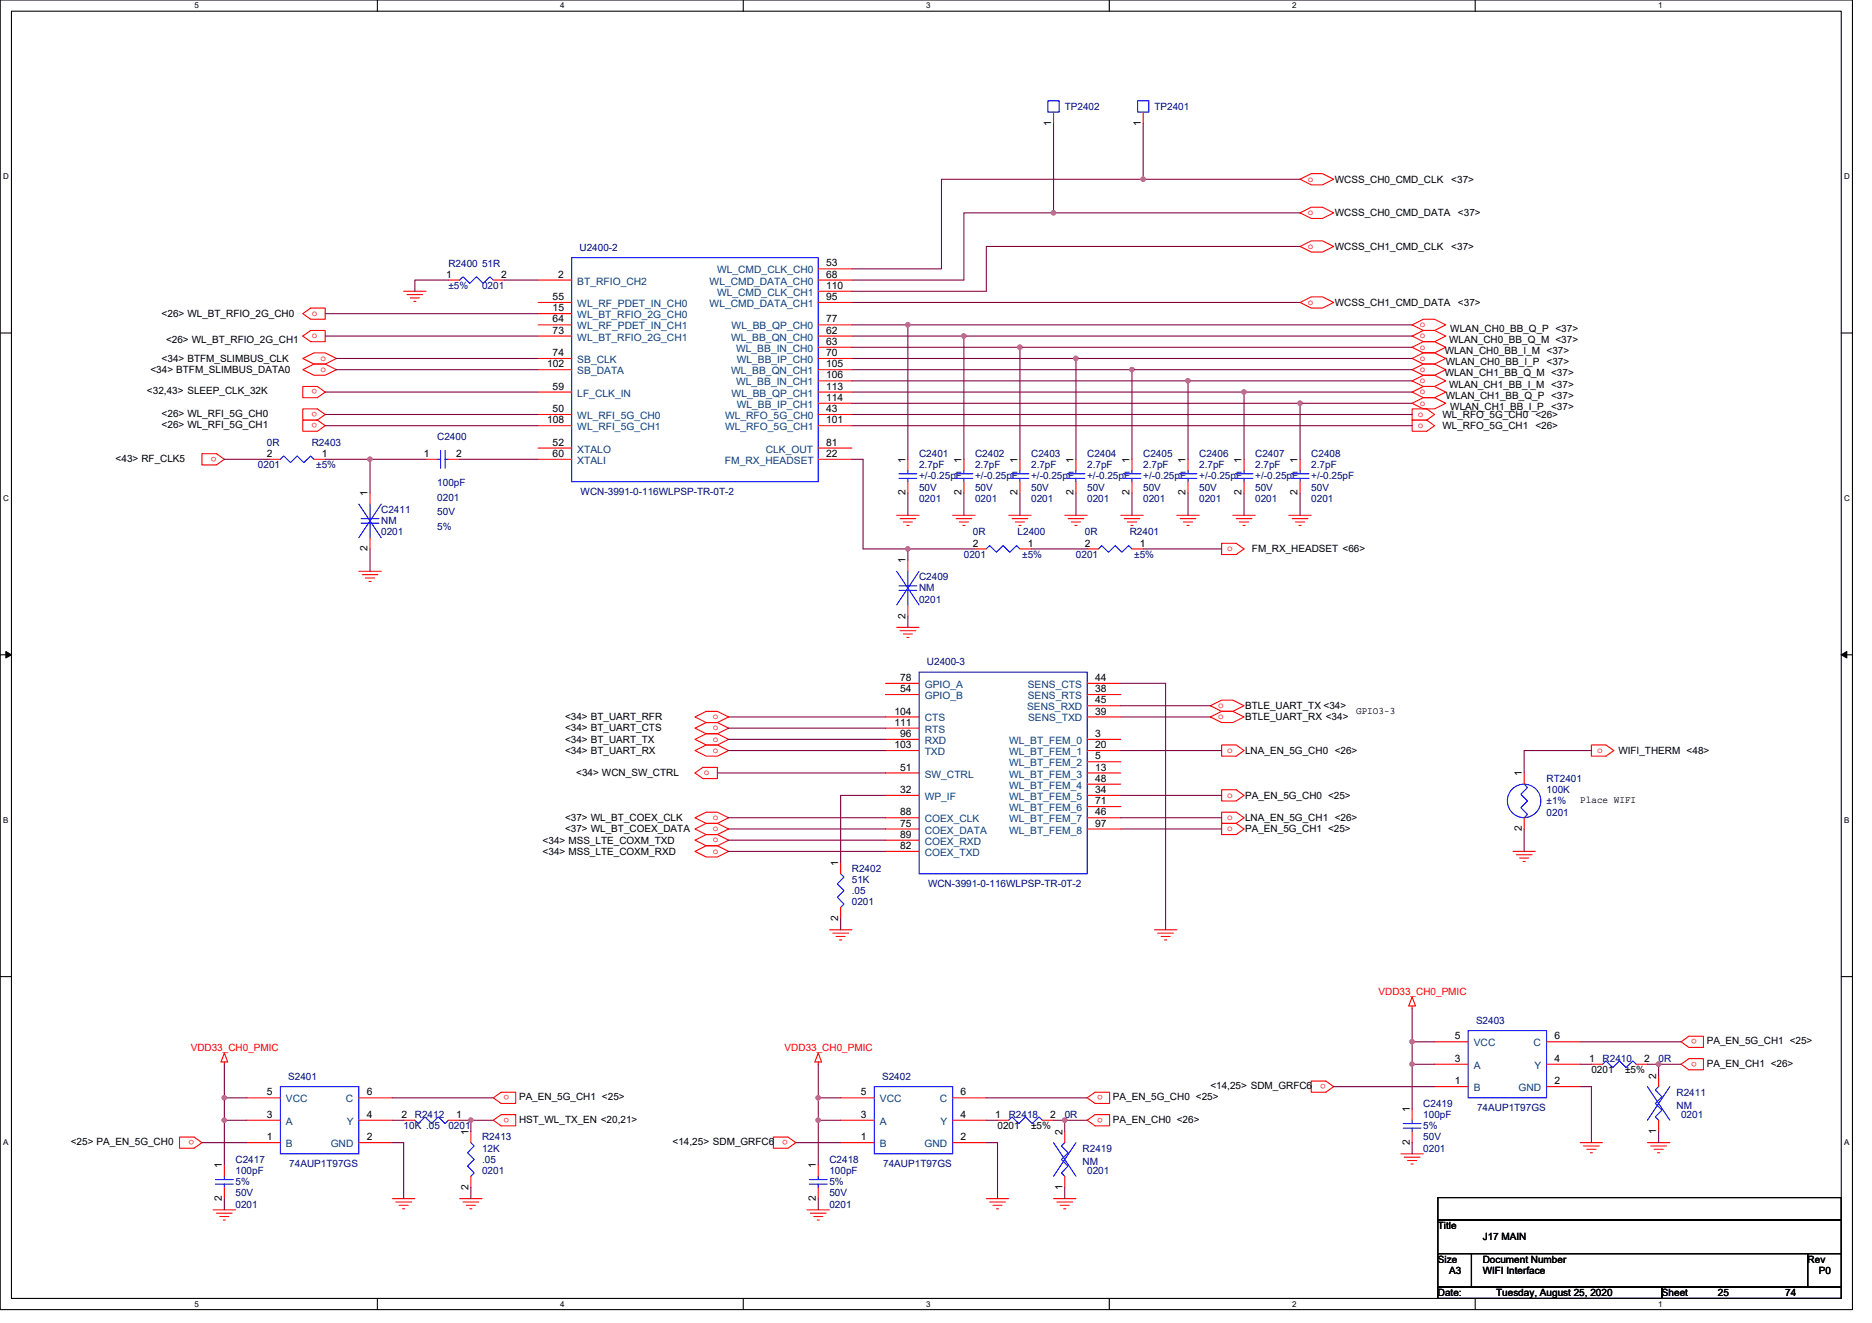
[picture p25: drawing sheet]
<svg xmlns="http://www.w3.org/2000/svg" width="297mm" height="210mm" viewBox="0 0 297 210" stroke-linecap="round" stroke-linejoin="round" font-family="sans-serif">
<defs><g id="words">
<g font-size="1.6" fill="#000080">
<text x="168.9" y="17.4">TP2402</text>
<text x="183.2" y="17.4">TP2401</text>
<text x="92" y="39.8">U2400-2</text>
<text x="71.2" y="42.3">R2400 51R</text>
<text x="71.2" y="45.9">±5%</text>
<text x="76.5" y="45.9">0201</text>
<text x="42.4" y="70.8">0R</text>
<text x="49.5" y="70.8">R2403</text>
<text x="69.4" y="69.9">C2400</text>
<text x="40.9" y="74.3">0201</text>
<text x="50.2" y="74.3">±5%</text>
<text x="69.4" y="77.2">100pF</text>
<text x="145.8" y="72.5">C2401</text>
<text x="145.8" y="74.3">2.7pF</text>
<text x="145.8" y="77.9">50V</text>
<text x="145.8" y="76.1">+/-0.25pF</text>
<text x="154.7" y="72.5">C2402</text>
<text x="154.7" y="74.3">2.7pF</text>
<text x="154.7" y="77.9">50V</text>
<text x="154.7" y="76.1">+/-0.25pF</text>
<text x="163.6" y="72.5">C2403</text>
<text x="163.6" y="74.3">2.7pF</text>
<text x="163.6" y="77.9">50V</text>
<text x="163.6" y="76.1">+/-0.25pF</text>
<text x="172.5" y="72.5">C2404</text>
<text x="172.5" y="74.3">2.7pF</text>
<text x="172.5" y="77.9">50V</text>
<text x="172.5" y="76.1">+/-0.25pF</text>
<text x="181.4" y="72.5">C2405</text>
<text x="181.4" y="74.3">2.7pF</text>
<text x="181.4" y="77.9">50V</text>
<text x="181.4" y="76.1">+/-0.25pF</text>
<text x="190.3" y="72.5">C2406</text>
<text x="190.3" y="74.3">2.7pF</text>
<text x="190.3" y="77.9">50V</text>
<text x="190.3" y="76.1">+/-0.25pF</text>
<text x="199.2" y="72.5">C2407</text>
<text x="199.2" y="74.3">2.7pF</text>
<text x="199.2" y="77.9">50V</text>
<text x="199.2" y="76.1">+/-0.25pF</text>
<text x="208.1" y="72.5">C2408</text>
<text x="208.1" y="74.3">2.7pF</text>
<text x="208.1" y="77.9">50V</text>
<text x="208.1" y="76.1">+/-0.25pF</text>
<text x="60.5" y="81.4">C2411</text>
<text x="60.5" y="83.2">NM</text>
<text x="69.4" y="79.5">0201</text>
<text x="69.4" y="81.8">50V</text>
<text x="92.1" y="78.6">WCN-3991-0-116WLPSP-TR-0T-2</text>
<text x="145.8" y="79.7">0201</text>
<text x="154.7" y="79.7">0201</text>
<text x="163.6" y="79.7">0201</text>
<text x="172.5" y="79.7">0201</text>
<text x="181.4" y="79.7">0201</text>
<text x="190.3" y="79.7">0201</text>
<text x="199.2" y="79.7">0201</text>
<text x="208.1" y="79.7">0201</text>
<text x="60.5" y="85">0201</text>
<text x="69.4" y="84.1">5%</text>
<text x="152.9" y="88.5">0201</text>
<text x="154.4" y="85">0R</text>
<text x="161.5" y="85">L2400</text>
<text x="162.2" y="88.5">±5%</text>
<text x="170.7" y="88.5">0201</text>
<text x="172.1" y="85">0R</text>
<text x="179.3" y="85">R2401</text>
<text x="180" y="88.5">±5%</text>
<text x="145.8" y="92.1">C2409</text>
<text x="145.8" y="93.9">NM</text>
<text x="145.8" y="95.7">0201</text>
<text x="147.1" y="105.6">U2400-3</text>
<text x="245.4" y="124.1">RT2401</text>
<text x="245.4" y="125.9">100K</text>
<text x="245.4" y="127.7">±1%</text>
<text x="245.4" y="129.4">0201</text>
<text x="135.2" y="138.3">R2402</text>
<text x="135.2" y="140.1">51K</text>
<text x="135.2" y="141.9">.05</text>
<text x="135.2" y="143.7">0201</text>
<text x="147.3" y="140.8">WCN-3991-0-116WLPSP-TR-0T-2</text>
<text x="234.2" y="162.5">S2403</text>
<text x="45.7" y="171.4">S2401</text>
<text x="140" y="171.4">S2402</text>
<text x="254.3" y="168.5">R2410</text>
<text x="263.2" y="168.5">0R</text>
<text x="266" y="173.9">R2411</text>
<text x="64" y="179.2">10K .05</text>
<text x="65.8" y="177.4">R2412</text>
<text x="71.2" y="179.2">0201</text>
<text x="160.1" y="177.4">R2418</text>
<text x="168.9" y="177.4">0R</text>
<text x="225.8" y="175.7">C2419</text>
<text x="225.8" y="177.4">100pF</text>
<text x="225.8" y="179.2">5%</text>
<text x="234.4" y="176.4">74AUP1T97GS</text>
<text x="266" y="176">NM</text>
<text x="266.7" y="177.4">0201</text>
<text x="37.4" y="184.6">C2417</text>
<text x="45.9" y="185.3">74AUP1T97GS</text>
<text x="76.5" y="181">R2413</text>
<text x="76.5" y="182.8">12K</text>
<text x="76.5" y="184.6">.05</text>
<text x="131.6" y="184.6">C2418</text>
<text x="140.1" y="185.3">74AUP1T97GS</text>
<text x="171.8" y="182.8">R2419</text>
<text x="171.8" y="184.9">NM</text>
<text x="225.8" y="182.8">0201</text>
<text x="225.8" y="181">50V</text>
<text x="37.4" y="186.3">100pF</text>
<text x="37.4" y="191.7">0201</text>
<text x="37.4" y="189.9">50V</text>
<text x="37.4" y="188.1">5%</text>
<text x="76.5" y="186.3">0201</text>
<text x="131.6" y="186.3">100pF</text>
<text x="131.6" y="191.7">0201</text>
<text x="131.6" y="189.9">50V</text>
<text x="131.6" y="188.1">5%</text>
<text x="172.5" y="186.3">0201</text>
</g>
<g font-size="1.6">
<text x="166.8" y="19.9" transform="rotate(-90 166.8 19.9)">1</text>
<text x="181" y="19.9" transform="rotate(-90 181 19.9)">1</text>
<text x="211.8" y="29">WCSS_CH0_CMD_CLK</text>
<text x="230.3" y="29">&lt;37&gt;</text>
<text x="211.8" y="34.3">WCSS_CH0_CMD_DATA</text>
<text x="231.3" y="34.3">&lt;37&gt;</text>
<text x="211.8" y="39.6">WCSS_CH1_CMD_CLK</text>
<text x="230.3" y="39.6">&lt;37&gt;</text>
<text x="70.8" y="44.1">1</text>
<text x="79.5" y="44.1">2</text>
<text x="87.7" y="47.6">55</text>
<text x="88.6" y="44.1">2</text>
<text x="131.1" y="42.3">53</text>
<text x="131.1" y="44.1">68</text>
<text x="131.1" y="45.8">110</text>
<text x="131.1" y="47.6">95</text>
<text x="25.7" y="50.3">&lt;26&gt; WL_BT_RFIO_2G_CH0</text>
<text x="87.7" y="49.4">15</text>
<text x="87.7" y="51.2">64</text>
<text x="87.7" y="53">73</text>
<text x="131.1" y="51.2">77</text>
<text x="131.1" y="53">62</text>
<text x="211.8" y="48.5">WCSS_CH1_CMD_DATA</text>
<text x="230.1" y="52.6">WLAN_CH0_BB_Q_P &lt;37&gt;</text>
<text x="231.3" y="48.5">&lt;37&gt;</text>
<text x="23.9" y="59.2">&lt;34&gt; BTFM_SLIMBUS_DATA0</text>
<text x="25.7" y="57.4">&lt;34&gt; BTFM_SLIMBUS_CLK</text>
<text x="26.3" y="54.4">&lt;26&gt; WL_BT_RFIO_2G_CH1</text>
<text x="86.8" y="58.3">102</text>
<text x="87.7" y="56.5">74</text>
<text x="131.1" y="56.5">70</text>
<text x="131.1" y="54.7">63</text>
<text x="131.1" y="58.3">105</text>
<text x="229.2" y="56.2">WLAN_CH0_BB_I_M &lt;37&gt;</text>
<text x="229.2" y="59.7">WLAN_CH1_BB_Q_M &lt;37&gt;</text>
<text x="229.4" y="58">WLAN_CH0_BB_I_P</text>
<text x="229.9" y="54.4">WLAN_CH0_BB_Q_M &lt;37&gt;</text>
<text x="245.4" y="58">&lt;37&gt;</text>
<text x="23.3" y="62.6">&lt;32,43&gt; SLEEP_CLK_32K</text>
<text x="87.7" y="61.8">59</text>
<text x="87.7" y="65.4">50</text>
<text x="131.1" y="61.8">113</text>
<text x="131.1" y="63.6">114</text>
<text x="131.1" y="65.4">43</text>
<text x="131.1" y="60.1">106</text>
<text x="229.4" y="63.3">WLAN_CH1_BB_Q_P &lt;37&gt;</text>
<text x="229.9" y="61.5">WLAN_CH1_BB_I_M &lt;37&gt;</text>
<text x="230.1" y="65.1">WLAN_CH1_BB_I_P</text>
<text x="246.1" y="65.1">&lt;37&gt;</text>
<text x="25.7" y="66.1">&lt;26&gt; WL_RFI_5G_CH0</text>
<text x="25.7" y="67.9">&lt;26&gt; WL_RFI_5G_CH1</text>
<text x="86.8" y="67.2">108</text>
<text x="87.7" y="70.7">52</text>
<text x="131.1" y="67.2">101</text>
<text x="131.1" y="70.7">81</text>
<text x="228.9" y="66.3">WL_RFO_5G_CH0</text>
<text x="228.9" y="68.1">WL_RFO_5G_CH1</text>
<text x="243.6" y="66.3">&lt;26&gt;</text>
<text x="243.6" y="68.1">&lt;26&gt;</text>
<text x="18.3" y="73.3">&lt;43&gt; RF_CLK5</text>
<text x="42.4" y="72.5">2</text>
<text x="51.1" y="72.5">1</text>
<text x="67.2" y="72.5">1</text>
<text x="72.4" y="72.5">2</text>
<text x="87.7" y="72.5">60</text>
<text x="131.1" y="72.5">22</text>
<text x="143.7" y="73.4" transform="rotate(-90 143.7 73.4)">1</text>
<text x="152.6" y="73.4" transform="rotate(-90 152.6 73.4)">1</text>
<text x="161.5" y="73.4" transform="rotate(-90 161.5 73.4)">1</text>
<text x="170.3" y="73.4" transform="rotate(-90 170.3 73.4)">1</text>
<text x="179.2" y="73.4" transform="rotate(-90 179.2 73.4)">1</text>
<text x="188.1" y="73.4" transform="rotate(-90 188.1 73.4)">1</text>
<text x="197" y="73.4" transform="rotate(-90 197 73.4)">1</text>
<text x="205.9" y="73.4" transform="rotate(-90 205.9 73.4)">1</text>
<text x="58.3" y="78.8" transform="rotate(-90 58.3 78.8)">1</text>
<text x="143.7" y="78.6" transform="rotate(-90 143.7 78.6)">2</text>
<text x="152.6" y="78.6" transform="rotate(-90 152.6 78.6)">2</text>
<text x="161.5" y="78.6" transform="rotate(-90 161.5 78.6)">2</text>
<text x="170.3" y="78.6" transform="rotate(-90 170.3 78.6)">2</text>
<text x="179.2" y="78.6" transform="rotate(-90 179.2 78.6)">2</text>
<text x="188.1" y="78.6" transform="rotate(-90 188.1 78.6)">2</text>
<text x="197" y="78.6" transform="rotate(-90 197 78.6)">2</text>
<text x="205.9" y="78.6" transform="rotate(-90 205.9 78.6)">2</text>
<text x="58.3" y="87.5" transform="rotate(-90 58.3 87.5)">2</text>
<text x="143.7" y="89.4" transform="rotate(-90 143.7 89.4)">1</text>
<text x="154.4" y="86.7">2</text>
<text x="163.1" y="86.7">1</text>
<text x="172.1" y="86.7">2</text>
<text x="180.9" y="86.7">1</text>
<text x="198.6" y="87.7">FM_RX_HEADSET &lt;66&gt;</text>
<text x="143.7" y="98.2" transform="rotate(-90 143.7 98.2)">2</text>
<text x="141.9" y="113.4">104</text>
<text x="142.8" y="108.1">78</text>
<text x="142.8" y="109.9">54</text>
<text x="173.8" y="111.6">45</text>
<text x="173.8" y="113.4">39</text>
<text x="173.8" y="108.1">44</text>
<text x="173.8" y="109.9">38</text>
<text x="197.6" y="112.5">BTLE_UART_TX &lt;34&gt;</text>
<text x="215.2" y="113.3">GPIO3-3</text>
<text x="89.7" y="114.3">&lt;34&gt; BT_UART_RFR</text>
<text x="89.7" y="116.1">&lt;34&gt; BT_UART_CTS</text>
<text x="89.7" y="117.9">&lt;34&gt; BT_UART_TX</text>
<text x="89.7" y="119.7">&lt;34&gt; BT_UART_RX</text>
<text x="141.9" y="115.2">111</text>
<text x="141.9" y="118.7">103</text>
<text x="142.8" y="117">96</text>
<text x="173.8" y="117">3</text>
<text x="173.8" y="118.7">20</text>
<text x="197.6" y="114.3">BTLE_UART_RX &lt;34&gt;</text>
<text x="197.6" y="119.7">LNA_EN_5G_CH0 &lt;26&gt;</text>
<text x="256.8" y="119.7">WIFI_THERM &lt;48&gt;</text>
<text x="91.4" y="123.2">&lt;34&gt; WCN_SW_CTRL</text>
<text x="142.8" y="122.3">51</text>
<text x="142.8" y="125.9">32</text>
<text x="173.8" y="120.5">5</text>
<text x="173.8" y="122.3">13</text>
<text x="173.8" y="124.1">48</text>
<text x="173.8" y="125.9">34</text>
<text x="241.5" y="123.2" transform="rotate(-90 241.5 123.2)">1</text>
<text x="89.7" y="130.3">&lt;37&gt; WL_BT_COEX_CLK</text>
<text x="142.8" y="129.4">88</text>
<text x="142.8" y="131.2">75</text>
<text x="173.8" y="127.6">71</text>
<text x="173.8" y="129.4">46</text>
<text x="173.8" y="131.2">97</text>
<text x="197.6" y="126.8">PA_EN_5G_CH0 &lt;25&gt;</text>
<text x="197.6" y="130.3">LNA_EN_5G_CH1 &lt;26&gt;</text>
<text x="241.5" y="132" transform="rotate(-90 241.5 132)">2</text>
<text x="250.7" y="127.5">Place WIFI</text>
<text x="86.1" y="133.9">&lt;34&gt; MSS_LTE_COXM_TXD</text>
<text x="86.1" y="135.7">&lt;34&gt; MSS_LTE_COXM_RXD</text>
<text x="89.7" y="132.1">&lt;37&gt; WL_BT_COEX_DATA</text>
<text x="133" y="137.4" transform="rotate(-90 133 137.4)">1</text>
<text x="142.8" y="133">89</text>
<text x="142.8" y="134.7">82</text>
<text x="197.6" y="132.1">PA_EN_5G_CH1 &lt;25&gt;</text>
<text x="133" y="146.2" transform="rotate(-90 133 146.2)">2</text>
<text x="230.8" y="165">5</text>
<text x="246.7" y="165">6</text>
<text x="270.8" y="165.7">PA_EN_5G_CH1 &lt;25&gt;</text>
<text x="42.4" y="173.9">5</text>
<text x="58.2" y="173.9">6</text>
<text x="136.6" y="173.9">5</text>
<text x="152.4" y="173.9">6</text>
<text x="192.1" y="172.8">&lt;14,25&gt; SDM_GRFC6</text>
<text x="230.8" y="172.1">1</text>
<text x="230.8" y="168.5">3</text>
<text x="246.7" y="172.1">2</text>
<text x="246.7" y="168.5">4</text>
<text x="252.2" y="168.5">1</text>
<text x="252.5" y="170.3">0201</text>
<text x="257.8" y="170.3">±5%</text>
<text x="260.9" y="168.5">2</text>
<text x="262.8" y="171.2" transform="rotate(-90 262.8 171.2)">2</text>
<text x="270.8" y="169.3">PA_EN_CH1 &lt;26&gt;</text>
<text x="42.4" y="177.4">3</text>
<text x="58.2" y="177.4">4</text>
<text x="63.7" y="177.4">2</text>
<text x="72.4" y="177.4">1</text>
<text x="82.4" y="174.6">PA_EN_5G_CH1 &lt;25&gt;</text>
<text x="82.4" y="178.2">HST_WL_TX_EN &lt;20,21&gt;</text>
<text x="136.6" y="177.4">3</text>
<text x="152.4" y="177.4">4</text>
<text x="157.9" y="177.4">1</text>
<text x="158.3" y="179.2">0201</text>
<text x="163.6" y="179.2">±5%</text>
<text x="166.6" y="177.4">2</text>
<text x="176.6" y="174.6">PA_EN_5G_CH0 &lt;25&gt;</text>
<text x="176.6" y="178.2">PA_EN_CH0 &lt;26&gt;</text>
<text x="223.7" y="176.6" transform="rotate(-90 223.7 176.6)">1</text>
<text x="262.8" y="180" transform="rotate(-90 262.8 180)">1</text>
<text x="11.2" y="181.7">&lt;25&gt; PA_EN_5G_CH0</text>
<text x="35.2" y="185.4" transform="rotate(-90 35.2 185.4)">1</text>
<text x="42.4" y="181">1</text>
<text x="58.2" y="181">2</text>
<text x="74.3" y="180.1" transform="rotate(-90 74.3 180.1)">1</text>
<text x="106.7" y="181.7">&lt;14,25&gt; SDM_GRFC6</text>
<text x="129.5" y="185.4" transform="rotate(-90 129.5 185.4)">1</text>
<text x="136.6" y="181">1</text>
<text x="152.4" y="181">2</text>
<text x="168.6" y="180.1" transform="rotate(-90 168.6 180.1)">2</text>
<text x="223.7" y="181.7" transform="rotate(-90 223.7 181.7)">2</text>
<text x="35.2" y="190.6" transform="rotate(-90 35.2 190.6)">2</text>
<text x="74.3" y="188.8" transform="rotate(-90 74.3 188.8)">2</text>
<text x="129.5" y="190.6" transform="rotate(-90 129.5 190.6)">2</text>
<text x="168.6" y="188.8" transform="rotate(-90 168.6 188.8)">1</text>
<text x="228.2" y="195.1">Title</text>
<text x="235.3" y="196.8">J17 MAIN</text>
<text x="228.2" y="200.4">Size</text>
<text x="229.9" y="202.2">A3</text>
<text x="235.3" y="200.4">Document Number</text>
<text x="235.3" y="202.2">WIFI Interface</text>
<text x="286.8" y="200.4">Rev</text>
<text x="288.6" y="202.2">P0</text>
<text x="228.2" y="205.7">Date:</text>
<text x="237.4" y="205.7">Tuesday, August 25, 2020</text>
<text x="263.7" y="205.7">Sheet</text>
<text x="272.6" y="205.7">25</text>
<text x="283.3" y="205.7">74</text>
</g>
<g font-size="1.6" fill="#f00">
<text x="207.5" y="28.8">o</text>
<text x="207.5" y="34.1">o</text>
<text x="207.5" y="39.5">o</text>
<text x="49.5" y="50.1">o</text>
<text x="49.5" y="53.7">o</text>
<text x="207.5" y="48.4">o</text>
<text x="225.3" y="51.9">o</text>
<text x="225.3" y="53.7">o</text>
<text x="50.9" y="57.3">o</text>
<text x="50.9" y="59">o</text>
<text x="225.3" y="57.3">o</text>
<text x="225.3" y="55.5">o</text>
<text x="225.3" y="59">o</text>
<text x="50.4" y="61.8" transform="rotate(180 50.4 61.8)">o</text>
<text x="50.4" y="65.4" transform="rotate(180 50.4 65.4)">o</text>
<text x="225.3" y="64.4">o</text>
<text x="225.3" y="60.8">o</text>
<text x="225.3" y="62.6">o</text>
<text x="50.4" y="67.1" transform="rotate(180 50.4 67.1)">o</text>
<text x="225" y="66.1">o</text>
<text x="225" y="67.9">o</text>
<text x="34.4" y="72.5" transform="rotate(180 34.4 72.5)">o</text>
<text x="194.7" y="87.5">o</text>
<text x="193.3" y="112.4">o</text>
<text x="113.1" y="114.2">o</text>
<text x="113.1" y="115.9">o</text>
<text x="113.1" y="117.7">o</text>
<text x="113.1" y="119.5">o</text>
<text x="193.3" y="114.2">o</text>
<text x="194.7" y="119.5">o</text>
<text x="253.4" y="119.5">o</text>
<text x="111.7" y="123">o</text>
<text x="113.1" y="130.2">o</text>
<text x="113.1" y="131.9">o</text>
<text x="194.7" y="126.6">o</text>
<text x="194.7" y="131.9">o</text>
<text x="194.7" y="130.2">o</text>
<text x="113.1" y="133.7">o</text>
<text x="113.1" y="135.5">o</text>
<text x="218.7" y="157.9">VDD33_CH0_PMIC</text>
<text x="30.3" y="166.8">VDD33_CH0_PMIC</text>
<text x="124.5" y="166.8">VDD33_CH0_PMIC</text>
<text x="269.2" y="164.9" transform="rotate(180 269.2 164.9)">o</text>
<text x="80.8" y="173.8" transform="rotate(180 80.8 173.8)">o</text>
<text x="175" y="173.8" transform="rotate(180 175 173.8)">o</text>
<text x="210.4" y="172" transform="rotate(180 210.4 172)">o</text>
<text x="269.2" y="168.5" transform="rotate(180 269.2 168.5)">o</text>
<text x="80.8" y="177.4" transform="rotate(180 80.8 177.4)">o</text>
<text x="175" y="177.4" transform="rotate(180 175 177.4)">o</text>
<text x="30.8" y="180.9" transform="rotate(180 30.8 180.9)">o</text>
<text x="125" y="180.9" transform="rotate(180 125 180.9)">o</text>
</g>
<g font-size="1.6" fill="#004080">
<text x="91.6" y="45.2">BT_RFIO_CH2</text>
<text x="112.6" y="45.2">WL_CMD_DATA_CH0</text>
<text x="113.8" y="43.4">WL_CMD_CLK_CH0</text>
<text x="113.8" y="46.9">WL_CMD_CLK_CH1</text>
<text x="91.6" y="48.7">WL_RF_PDET_IN_CH0</text>
<text x="91.6" y="50.5">WL_BT_RFIO_2G_CH0</text>
<text x="91.6" y="52.3">WL_RF_PDET_IN_CH1</text>
<text x="112.6" y="48.7">WL_CMD_DATA_CH1</text>
<text x="116.1" y="52.3">WL_BB_QP_CH0</text>
<text x="91.6" y="54.1">WL_BT_RFIO_2G_CH1</text>
<text x="91.6" y="57.6">SB_CLK</text>
<text x="91.6" y="59.4">SB_DATA</text>
<text x="116" y="54.1">WL_BB_QN_CH0</text>
<text x="116" y="59.4">WL_BB_QN_CH1</text>
<text x="116.8" y="55.8">WL_BB_IN_CH0</text>
<text x="116.9" y="57.6">WL_BB_IP_CH0</text>
<text x="91.6" y="62.9">LF_CLK_IN</text>
<text x="116.1" y="62.9">WL_BB_QP_CH1</text>
<text x="116.8" y="61.2">WL_BB_IN_CH1</text>
<text x="116.9" y="64.7">WL_BB_IP_CH1</text>
<text x="91.6" y="66.5">WL_RFI_5G_CH0</text>
<text x="91.6" y="68.3">WL_RFI_5G_CH1</text>
<text x="91.6" y="71.8">XTALO</text>
<text x="115.1" y="66.5">WL_RFO_5G_CH0</text>
<text x="115.1" y="68.3">WL_RFO_5G_CH1</text>
<text x="121.5" y="71.8">CLK_OUT</text>
<text x="91.6" y="73.6">XTALI</text>
<text x="115" y="73.6">FM_RX_HEADSET</text>
<text x="146.7" y="109.2">GPIO_A</text>
<text x="146.7" y="111">GPIO_B</text>
<text x="163" y="112.7">SENS_RXD</text>
<text x="163.1" y="109.2">SENS_CTS</text>
<text x="163.1" y="111">SENS_RTS</text>
<text x="146.7" y="114.5">CTS</text>
<text x="146.7" y="116.3">RTS</text>
<text x="146.7" y="118.1">RXD</text>
<text x="146.7" y="119.8">TXD</text>
<text x="160.1" y="118.1">WL_BT_FEM_0</text>
<text x="160.1" y="119.8">WL_BT_FEM_1</text>
<text x="163.1" y="114.5">SENS_TXD</text>
<text x="146.7" y="123.4">SW_CTRL</text>
<text x="160.1" y="121.6">WL_BT_FEM_2</text>
<text x="160.1" y="123.4">WL_BT_FEM_3</text>
<text x="160.1" y="125.2">WL_BT_FEM_4</text>
<text x="146.7" y="127">WP_IF</text>
<text x="146.7" y="130.5">COEX_CLK</text>
<text x="160.1" y="127">WL_BT_FEM_5</text>
<text x="160.1" y="128.7">WL_BT_FEM_6</text>
<text x="160.1" y="130.5">WL_BT_FEM_7</text>
<text x="146.7" y="132.3">COEX_DATA</text>
<text x="146.7" y="134.1">COEX_RXD</text>
<text x="146.7" y="135.8">COEX_TXD</text>
<text x="160.1" y="132.3">WL_BT_FEM_8</text>
<text x="233.8" y="166.1">VCC</text>
<text x="243.3" y="166.1">C</text>
<text x="233.8" y="173.2">B</text>
<text x="233.8" y="169.6">A</text>
<text x="240.9" y="173.2">GND</text>
<text x="243.5" y="169.6">Y</text>
<text x="45.4" y="178.5">A</text>
<text x="45.4" y="175">VCC</text>
<text x="54.9" y="175">C</text>
<text x="55" y="178.5">Y</text>
<text x="139.6" y="178.5">A</text>
<text x="139.6" y="175">VCC</text>
<text x="149.1" y="175">C</text>
<text x="149.2" y="178.5">Y</text>
<text x="45.4" y="182.1">B</text>
<text x="52.5" y="182.1">GND</text>
<text x="139.6" y="182.1">B</text>
<text x="146.7" y="182.1">GND</text>
</g>
<g font-size="1.3">
<text x="30.8" y="1.3">5</text>
<text x="88.9" y="1.3">4</text>
<text x="147" y="1.3">3</text>
<text x="205" y="1.3">2</text>
<text x="263.1" y="1.3">1</text>
<text x=".5" y="28.4">D</text>
<text x="292.6" y="28.4">D</text>
<text x=".5" y="79.5">C</text>
<text x="292.6" y="79.5">C</text>
<text x=".5" y="130.6">B</text>
<text x="292.6" y="130.6">B</text>
<text x=".5" y="181.7">A</text>
<text x="292.6" y="181.7">A</text>
<text x="30.8" y="207.4">5</text>
<text x="88.9" y="207.4">4</text>
<text x="147" y="207.4">3</text>
<text x="205" y="207.4">2</text>
<text x="263.1" y="207.4">1</text>
</g>
</g></defs>
<path d="M0 0h293.9v207.9h-293.9zM1.8 1.8h290.4v204.3h-290.4z" fill="none" stroke="#000" stroke-width=".17"/>
<g fill="#fff">
<path d="M30.8 .2h.7v1.4h-.7z"/>
<path d="M30.8 206.3h.7v1.4h-.7z"/>
</g>
<path d="M59.9 0v1.8M59.9 206.1v1.8" fill="none" stroke="#000" stroke-width=".17"/>
<g fill="#fff">
<path d="M88.9 .2h.7v1.4h-.7z"/>
<path d="M88.9 206.3h.7v1.4h-.7z"/>
</g>
<path d="M117.9 0v1.8M117.9 206.1v1.8" fill="none" stroke="#000" stroke-width=".17"/>
<g fill="#fff">
<path d="M147 .2h.7v1.4h-.7z"/>
<path d="M147 206.3h.7v1.4h-.7z"/>
</g>
<path d="M176 0v1.8M176 206.1v1.8" fill="none" stroke="#000" stroke-width=".17"/>
<g fill="#fff">
<path d="M205 .2h.7v1.4h-.7z"/>
<path d="M205 206.3h.7v1.4h-.7z"/>
</g>
<path d="M234.1 0v1.8M234.1 206.1v1.8" fill="none" stroke="#000" stroke-width=".17"/>
<g fill="#fff">
<path d="M263.1 .2h.7v1.4h-.7z"/>
<path d="M263.1 206.3h.7v1.4h-.7z"/>
<path d="M.5 27.3h.9v1.4h-.9z"/>
<path d="M292.6 27.3h.9v1.4h-.9z"/>
<path d="M.5 78.4h.9v1.4h-.9z"/>
<path d="M292.6 78.4h.9v1.4h-.9z"/>
</g>
<path d="M0 52.9h1.8M292.2 52.9h1.7" fill="none" stroke="#000" stroke-width=".17"/>
<g fill="#fff">
<path d="M.5 129.5h.8v1.4h-.8z"/>
<path d="M292.6 129.5h.9v1.4h-.9z"/>
</g>
<path d="M0 103.9h1.8M292.2 103.9h1.7" fill="none" stroke="#000" stroke-width=".17"/>
<path d="M.9 103.4l.9 .5-.9 .5zM292.2 103.9l.8-.5v1z" fill="#000" stroke="#000" stroke-width=".16"/>
<g fill="#fff">
<path d="M.5 180.5h.8v1.4h-.8z"/>
<path d="M292.6 180.5h.9v1.4h-.9z"/>
</g>
<path d="M0 155h1.8M292.2 155h1.7M228.2 190.1h64v3.5h-64zM228.2 193.6h64v5.4h-64zM228.2 199h5.3v5.3h-5.3zM233.5 199h53.3v5.3h-53.3zM286.8 199h5.4v5.3h-5.4zM228.2 204.3h35.5v1.8h-35.5zM263.7 204.3h28.5v1.8h-28.5z" fill="none" stroke="#000" stroke-width=".17"/>
<g fill="none" stroke="#f00" stroke-width=".17">
<path d="M167.2 17.8v1.8M181.4 17.8v1.8M206.3 28.4l1.8-.8h1.7l1.8 .8-1.8 .9h-1.7zM206.3 33.8l1.8-.9h1.7l1.8 .9-1.8 .9h-1.7zM206.3 39.1l1.8-.9h1.7l1.8 .9-1.8 .9h-1.7zM48 49.8l1.3-.9h2.3v1.8h-2.3zM48 53.3l1.3-.8h2.3v1.7h-2.3zM48 56.9l1.8-.9h1.8l1.8 .9-1.8 .9h-1.8zM48 58.7l1.8-.9h1.8l1.8 .9-1.8 .9h-1.8zM64 46.2h3.6M64.6 46.8h2.5M65.1 47.3h1.4"/>
<path d="M65.7 47.8h.3M71.2 44.4h1.7M78.3 44.4h1.7M85.4 44.4h5.3M85.4 48h5.3M85.4 49.8h5.3M85.4 51.6h5.3M85.4 53.3h5.3M85.4 56.9h5.3M85.4 58.7h5.3M129.8 42.7h5.4M129.8 44.4h5.4"/>
<path d="M129.8 46.2h5.4M129.8 48h5.4M129.8 51.6h5.4M129.8 53.3h5.4M129.8 55.1h5.4M129.8 56.9h5.4M129.8 58.7h5.4M206.3 48l1.8-.9h1.7l1.8 .9-1.8 .9h-1.7zM224.1 51.6l1.7-.9h1.8l1.8 .9-1.8 .9h-1.8zM224.1 53.3l1.7-.8h1.8l1.8 .8-1.8 .9h-1.8zM224.1 56.9l1.7-.9h1.8l1.8 .9-1.8 .9h-1.8zM224.1 55.1l1.7-.9h1.8l1.8 .9-1.8 .9h-1.8z"/>
<path d="M224.1 58.7l1.7-.9h1.8l1.8 .9-1.8 .9h-1.8zM32 72h2.4l1.2 .9-1.2 .9h-2.4zM42.7 72.9h1.8M48 61.3h2.4l1.2 .9-1.2 .9h-2.4zM48 64.9h2.4l1.2 .9-1.2 .9h-2.4zM48 66.7h2.4l1.2 .9-1.2 .9h-2.4zM49.8 72.9h1.8M58.7 78.2v1.8M67.6 72.9h1.8M71.2 72.9h1.7M85.4 62.2h5.3M85.4 65.8h5.3"/>
<path d="M85.4 67.6h5.3M85.4 71.1h5.3M85.4 72.9h5.3M129.8 60.5h5.4M129.8 62.2h5.4M129.8 64h5.4M129.8 65.8h5.4M129.8 67.6h5.4M129.8 71.1h5.4M129.8 72.9h5.4M144.1 72.9v1.8M144.1 76.5v1.7"/>
<path d="M152.9 72.9v1.8M152.9 76.5v1.7M161.8 72.9v1.8M161.8 76.5v1.7M170.7 72.9v1.8M170.7 76.5v1.7M179.6 72.9v1.8M179.6 76.5v1.7M188.5 72.9v1.8M188.5 76.5v1.7M197.4 72.9v1.8M197.4 76.5v1.7"/>
<path d="M206.3 72.9v1.8M206.3 76.5v1.7M224.1 64.9h2.3l1.2 .9-1.2 .9h-2.3zM224.1 66.7h2.3l1.2 .9-1.2 .9h-2.3zM224.1 64l1.7-.9h1.8l1.8 .9-1.8 .9h-1.8zM224.1 60.5l1.7-.9h1.8l1.8 .9-1.8 .8h-1.8zM224.1 62.2l1.7-.9h1.8l1.8 .9-1.8 .9h-1.8zM56.9 90.7h3.6M57.5 91.2h2.5M58 91.7h1.4M58.5 92.3h.4M58.7 85.3v1.8"/>
<path d="M142.3 99.6h3.5M142.3 81.8h3.5M142.8 82.3h2.5M143.3 82.8h1.5M143.9 83.4h.3M144.1 88.9v1.8M144.1 96v1.8M151.2 81.8h3.5M151.7 82.3h2.5M152.2 82.8h1.5M152.8 83.4h.3M154.7 87.1h1.8"/>
<path d="M160.1 81.8h3.5M160.6 82.3h2.5M161.1 82.8h1.5M161.7 83.4h.3M161.8 87.1h1.8M168.9 81.8h3.6M169.5 82.3h2.5M170 82.8h1.4M170.6 83.4h.3M172.5 87.1h1.8M177.8 81.8h3.6M178.4 82.3h2.5"/>
<path d="M178.9 82.8h1.4M179.4 83.4h.4M179.6 87.1h1.8M186.7 81.8h3.6M187.3 82.3h2.5M187.8 82.8h1.4M188.3 83.4h.4M193.8 86.2h2.3l1.3 .9-1.3 .9h-2.3zM195.6 81.8h3.6M196.1 82.3h2.5M196.7 82.8h1.4M197.2 83.4h.4"/>
<path d="M204.5 81.8h3.6M205 82.3h2.5M205.6 82.8h1.4M206.1 83.4h.4M110.3 113.8l1.8-.9h1.7l1.8 .9-1.8 .9h-1.7zM110.3 115.6l1.8-.9h1.7l1.8 .9-1.8 .9h-1.7zM110.3 117.3l1.8-.8h1.7l1.8 .8-1.8 .9h-1.7zM110.3 119.1l1.8-.9h1.7l1.8 .9-1.8 .9h-1.7zM140.5 108.5h5.3M140.5 110.2h5.3M140.5 113.8h5.3M140.5 115.6h5.3"/>
<path d="M140.5 117.3h5.3M140.5 119.1h5.3M142.8 100.1h2.5M143.3 100.6h1.5M143.9 101.2h.3M172.5 108.5h5.3M172.5 110.2h5.3M172.5 112h5.3M172.5 113.8h5.3M172.5 117.3h5.3M172.5 119.1h5.3M192.1 112l1.7-.9h1.8l1.8 .9-1.8 .9h-1.8z"/>
<path d="M192.1 113.8l1.7-.9h1.8l1.8 .9-1.8 .9h-1.8zM193.8 118.2h2.3l1.3 .9-1.3 .9h-2.3zM252.5 118.2h2.3l1.3 .9-1.3 .9h-2.3zM110.3 129.8l1.8-.9h1.7l1.8 .9-1.8 .9h-1.7zM110.3 131.6l1.8-.9h1.7l1.8 .9-1.8 .9h-1.7zM110.3 133.3l1.8-.8h1.7l1.8 .8-1.8 .9h-1.7zM110.3 135.1l1.8-.9h1.7l1.8 .9-1.8 .9h-1.7zM110.3 122.7l1.2-.9h2.3v1.8h-2.3zM133.4 136.9v1.8M140.5 122.7h5.3M140.5 126.2h5.3M140.5 129.8h5.3"/>
<path d="M140.5 131.6h5.3M140.5 133.3h5.3M140.5 135.1h5.3M172.5 120.9h5.3M172.5 122.7h5.3M172.5 124.5h5.3M172.5 126.2h5.3M172.5 128h5.3M172.5 129.8h5.3M172.5 131.6h5.3M193.8 125.3h2.3l1.3 .9-1.3 .9h-2.3zM193.8 130.7h2.3l1.3 .9-1.3 .9h-2.3z"/>
<path d="M193.8 128.9h2.3l1.3 .9-1.3 .9h-2.3zM240.1 135.1h3.5M240.6 135.7h2.5M241.1 136.2h1.5M241.7 136.7h.3M241.8 122.7v1.8M241.8 129.8v1.8M131.6 147.6h3.6M132.1 148.1h2.5M132.7 148.6h1.4M133.2 149.2h.4M133.4 144v1.8"/>
<path d="M183.2 147.6h3.5M183.7 148.1h2.5M184.2 148.6h1.5M184.8 149.2h.3M224.1 158.2l.5 1.5h-1.1zM224.1 159.7v.3M35.6 167.1l.5 1.5h-1zM35.6 168.6v.3M39.2 177.8h5.3M39.2 174.2h5.3M56.9 177.8h5.4M56.9 174.2h5.4"/>
<path d="M64 177.8h1.8M71.2 177.8h1.7M74.7 179.6v1.8M78.3 174.2l1.2-.8h2.3v1.7h-2.3zM78.3 177.8l1.2-.9h2.3v1.8h-2.3zM129.8 167.1l.6 1.5h-1.1zM129.8 168.6v.3M133.4 177.8h5.3M133.4 174.2h5.3M151.2 177.8h5.3M151.2 174.2h5.3M158.3 177.8h1.8"/>
<path d="M165.4 177.8h1.8M168.9 179.6v1.8M172.5 174.2l1.3-.8h2.3v1.7h-2.3zM172.5 177.8l1.3-.9h2.3v1.8h-2.3zM208.1 171.6h2.3l1.2 .9-1.2 .9h-2.3zM224.1 176v1.8M224.1 179.6v1.8M227.6 172.5h5.4M227.6 168.9h5.4M227.6 165.4h5.4M245.4 172.5h5.3M245.4 168.9h5.3"/>
<path d="M245.4 165.4h5.3M252.5 168.9h1.8M259.6 168.9h1.8M263.2 177.8v1.8M263.2 170.7v1.8M266.7 165.4l1.3-.9h2.3v1.7h-2.3zM266.7 168.9l1.3-.9h2.3v1.8h-2.3zM28.5 180.5h2.3l1.2 .9-1.2 .8h-2.3zM33.8 192h3.6M34.4 192.6h2.4M34.9 193.1h1.4M35.4 193.6h.4"/>
<path d="M35.6 184.9v1.8M35.6 188.5v1.7M39.2 181.4h5.3M56.9 181.4h5.4M62.3 190.2h3.5M62.8 190.8h2.5M63.3 191.3h1.5M63.9 191.9h.3M72.9 190.2h3.6M73.5 190.8h2.5M74 191.3h1.4M74.5 191.9h.4"/>
<path d="M74.7 186.7v1.8M122.7 180.5h2.3l1.3 .9-1.3 .8h-2.3zM128.1 192h3.5M128.6 192.6h2.5M129.1 193.1h1.5M129.7 193.6h.3M129.8 184.9v1.8M129.8 188.5v1.7M133.4 181.4h5.3M151.2 181.4h5.3M156.5 190.2h3.6M157 190.8h2.5"/>
<path d="M157.6 191.3h1.4M158.1 191.9h.4M167.2 190.2h3.5M167.7 190.8h2.5M168.2 191.3h1.5M168.8 191.9h.3M168.9 186.7v1.8M222.3 183.1h3.5M222.8 183.7h2.5M223.3 184.2h1.5M223.9 184.7h.3M250.7 181.4h3.6"/>
<path d="M251.3 181.9h2.5M251.8 182.4h1.4M252.3 183h.4M261.4 181.4h3.6M261.9 181.9h2.5M262.5 182.4h1.4M263 183h.4"/>
</g>
<g fill="none" stroke="#00f" stroke-width=".17">
<path d="M166.3 16h1.8v1.8h-1.8zM180.5 16h1.8v1.8h-1.8zM72.9 44.4l.6-.5 1 1.1 1.1-1.1 1.1 1.1 1-1.1 .6 .5M90.7 40.9h39.1v35.6h-39.1zM44.5 72.9l.5-.5 1.1 1 1.1-1 1 1 1.1-1 .5 .5M69.4 72.9h.5M69.9 71.5v2.8M70.6 71.5v2.8M70.6 72.9h.6M142.6 75.2h2.9M142.6 75.9h2.9M144.1 74.7v.5"/>
<path d="M144.1 75.9v.6M151.5 75.2h2.9M151.5 75.9h2.9M152.9 74.7v.5M152.9 75.9v.6M160.4 75.2h2.9M160.4 75.9h2.9M161.8 74.7v.5M161.8 75.9v.6M169.3 75.2h2.8M169.3 75.9h2.8M170.7 74.7v.5"/>
<path d="M170.7 75.9v.6M178.2 75.2h2.8M178.2 75.9h2.8M179.6 74.7v.5M179.6 75.9v.6M187.1 75.2h2.8M187.1 75.9h2.8M188.5 74.7v.5M188.5 75.9v.6M196 75.2h2.8M196 75.9h2.8M197.4 74.7v.5"/>
<path d="M197.4 75.9v.6M204.9 75.2h2.8M204.9 75.9h2.8M206.3 74.7v.5M206.3 75.9v.6M56.9 80l3.6 5.3M57.3 82.3h2.8M57.3 83h2.8M58.7 80v2.3M58.7 83v2.3M60.5 80l-3.6 5.3M142.3 90.7l3.5 5.3"/>
<path d="M142.6 93h2.9M142.6 93.7h2.9M144.1 90.7v2.3M144.1 93.7v2.3M145.8 90.7l-3.5 5.3M156.5 87.1l.5-.5 1.1 1.1 1.1-1.1 1 1.1 1.1-1.1 .5 .5M174.3 87.1l.5-.5 1.1 1.1 1.1-1.1 1 1.1 1.1-1.1 .5 .5M145.8 106.7h26.7v32h-26.7zM133.4 138.7l.5 .5-1 1.1 1 1.1-1 1 1 1.1-.5 .5M241.8 124.5l.6 .5-1.1 1.1 1.1 1-1.1 1.1 1.1 1.1-.6 .5M44.5 172.5h12.4v10.6h-12.4zM65.8 177.8l.6 .5 1-1 1.1 1 1.1-1 1 1 .6-.5"/>
<path d="M138.7 172.5h12.5v10.6h-12.5zM160.1 177.8l.5-.5 1.1 1 1-1 1.1 1 1.1-1 .5 .5M222.6 178.3h2.9M222.6 179h2.9M224.1 177.8v.5M224.1 179v.6M233 163.6h12.4v10.6h-12.4zM254.3 168.9l.5-.5 1.1 1 1.1-1 1 1 1.1-1 .5 .5M261.4 172.5l3.6 5.3M263.2 172.5l-.5 .5 1 1.1-1 1 1 1.1-1 1.1 .5 .5M265 172.5l-3.6 5.3M34.2 187.2h2.8"/>
<path d="M34.2 187.9h2.8M35.6 186.7v.5M35.6 187.9v.6M74.7 181.4l.5 .5-1 1.1 1 1-1 1.1 1 1.1-.5 .5M128.4 187.2h2.9M128.4 187.9h2.9M129.8 186.7v.5M129.8 187.9v.6M167.2 181.4l3.5 5.3M168.9 181.4l-.5 .5 1.1 1.1-1.1 1 1.1 1.1-1.1 1.1 .5 .5M170.7 181.4l-3.5 5.3"/>
<circle cx="241.8" cy="127.1" r="2.66"/>
</g>
<g fill="none" stroke="#800040" stroke-width=".17">
<path d="M167.2 19.6v14.2h39.1M181.4 19.6v8.8M167.2 33.8h-14.3v10.6h-17.7M181.4 28.4h24.9M181.4 28.4h-32v14.3h-14.2M206.3 39.1h-49.8v7.1h-21.3M51.6 53.3h33.8M51.6 49.8h33.8M53.4 56.9h32M53.4 58.7h32M71.2 44.4h-5.4v1.8M80 44.4h5.4"/>
<path d="M135.2 51.6h8.9M135.2 53.3h17.7M135.2 55.1h26.6M135.2 56.9h35.5M135.2 58.7h44.4M135.2 48h71.1M144.1 51.6v21.3M144.1 51.6h80M224.1 56.9h-53.4v16M224.1 58.7h-44.5v14.2M224.1 55.1h-62.3v17.8M224.1 53.3h-71.2v19.6"/>
<path d="M35.6 72.9h7.1M51.6 72.9h7.1M51.6 62.2h33.8M51.6 65.8h33.8M51.6 67.6h33.8M58.7 72.9v5.3M58.7 72.9h8.9M72.9 72.9h12.5M135.2 65.8h88.9M135.2 60.5h53.3M135.2 62.2h62.2M135.2 64h71.1"/>
<path d="M135.2 67.6h88.9M135.2 72.9h1.7v14.2h7.2M144.1 78.2v3.6M152.9 78.2v3.6M161.8 78.2v3.6M170.7 78.2v3.6M179.6 78.2v3.6M188.5 78.2v3.6M197.4 78.2v3.6M206.3 78.2v3.6M224.1 64h-17.8v8.9M224.1 60.5h-35.6v12.4"/>
<path d="M224.1 62.2h-26.7v10.7M58.7 87.1v3.6M144.1 87.1h10.6M144.1 87.1v1.8M144.1 97.8v1.8M163.6 87.1h8.9M181.4 87.1h12.4M115.6 117.3h24.9M115.6 119.1h24.9M115.6 113.8h24.9M115.6 115.6h24.9M177.8 108.5h7.2v39.1"/>
<path d="M177.8 119.1h16M177.8 112h14.3M177.8 113.8h14.3M252.5 119.1h-10.7v3.6M113.8 122.7h26.7M115.6 135.1h24.9M115.6 133.3h24.9M115.6 131.6h24.9M115.6 129.8h24.9M140.5 126.2h-7.1v10.7M177.8 126.2h16M177.8 131.6h16"/>
<path d="M177.8 129.8h16M241.8 131.6v3.5M133.4 145.8v1.8M35.6 174.2h3.6M35.6 177.8h3.6M35.6 168.9v5.3M35.6 174.2v3.6M35.6 177.8v7.1M62.3 177.8h1.7M62.3 174.2h16M72.9 177.8h1.8M74.7 177.8v1.8"/>
<path d="M74.7 177.8h3.6M129.8 174.2h3.6M129.8 177.8h3.6M129.8 168.9v5.3M129.8 174.2v3.6M129.8 177.8v7.1M156.5 177.8h1.8M156.5 174.2h16M167.2 177.8h1.7M168.9 177.8h3.6M168.9 177.8v1.8M211.6 172.5h16"/>
<path d="M224.1 160v5.4M224.1 165.4v3.5M224.1 168.9v7.1M224.1 165.4h3.5M224.1 168.9h3.5M250.7 165.4h16M250.7 168.9h1.8M250.7 172.5h1.8v8.9M261.4 168.9h1.8M263.2 168.9v1.8M263.2 179.6v1.8M263.2 168.9h3.5"/>
<path d="M32 181.4h7.2M35.6 190.2v1.8M62.3 181.4h1.7v8.8M74.7 188.5v1.7M126.3 181.4h7.1M129.8 190.2v1.8M156.5 181.4h1.8v8.8M168.9 188.5v1.7M224.1 181.4v1.7"/>
</g>
<g fill="#f0f" stroke="#f0f" stroke-width=".17">
<circle cx="152.9" cy="53.3" r=".35"/>
<circle cx="161.8" cy="55.1" r=".35"/>
<circle cx="170.7" cy="56.9" r=".35"/>
<circle cx="179.6" cy="58.7" r=".35"/>
<circle cx="188.5" cy="60.4" r=".35"/>
<circle cx="197.4" cy="62.2" r=".35"/>
<circle cx="206.3" cy="64" r=".35"/>
<circle cx="144" cy="51.5" r=".35"/>
<circle cx="181.4" cy="28.4" r=".35"/>
<circle cx="167.2" cy="33.8" r=".35"/>
<circle cx="35.6" cy="174.2" r=".35"/>
<circle cx="74.7" cy="177.8" r=".35"/>
<circle cx="35.6" cy="177.8" r=".35"/>
<circle cx="129.8" cy="174.2" r=".35"/>
<circle cx="129.8" cy="177.8" r=".35"/>
<circle cx="168.9" cy="177.8" r=".35"/>
<circle cx="224.1" cy="165.3" r=".35"/>
<circle cx="224.1" cy="168.9" r=".35"/>
<circle cx="263.2" cy="168.9" r=".35"/>
<circle cx="144" cy="87.1" r=".35"/>
<circle cx="58.7" cy="72.9" r=".35"/>
</g>
<use href="#words"/>
</svg>
